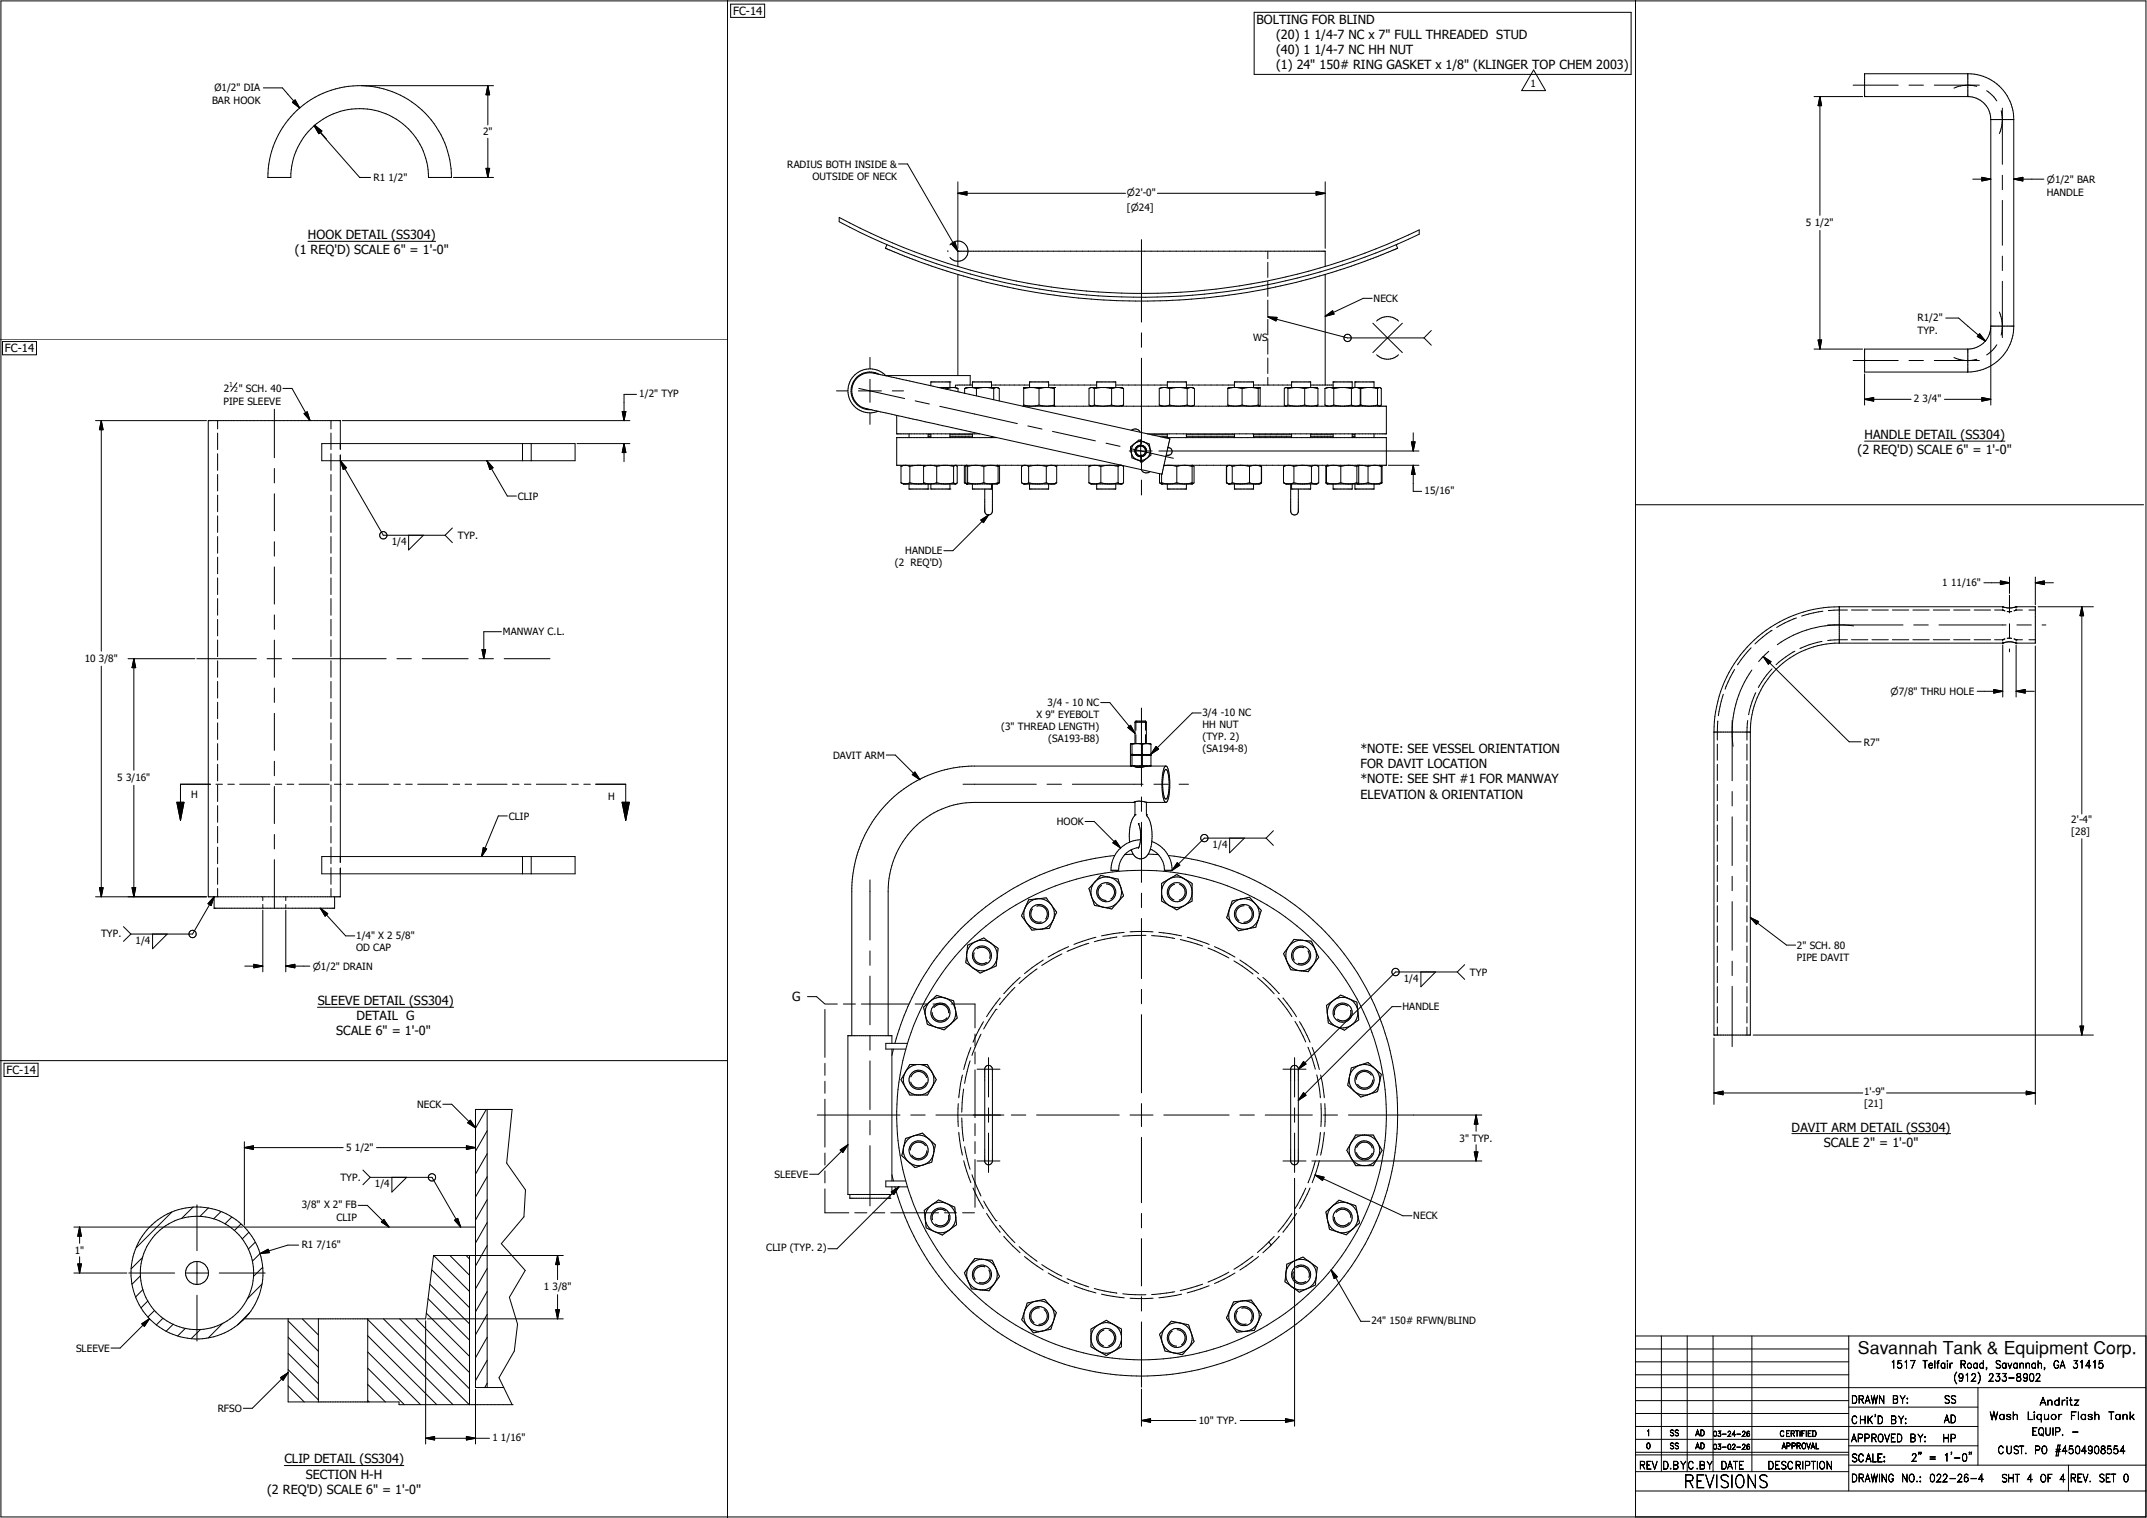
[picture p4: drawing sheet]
<svg xmlns="http://www.w3.org/2000/svg" width="420mm" height="297mm" viewBox="0 0 420 297" stroke-linecap="round" stroke-linejoin="round" font-family="sans-serif">
<defs><g id="words">
<text font-size="3.5" x="363.4" y="264.8">Savannah Tank &amp; Equipment Corp.</text>
<text font-size="3.4" x="329.4" y="291.1">REVISIONS</text>
<g font-size="2.5">
<text x="245.8" y="4.7">BOLTING FOR BLIND</text>
<text x="249.7" y="7.7">(20) 1 1/4-7 NC x 7&quot; FULL THREADED STUD</text>
<text x="249.7" y="10.6">(40) 1 1/4-7 NC HH NUT</text>
<text x="249.7" y="13.6">(1) 24&quot; 150# RING GASKET x 1/8&quot; (KLINGER TOP CHEM 2003)</text>
<text x="60.2" y="46.8">HOOK DETAIL (SS304)</text>
<text x="57.7" y="49.8">(1 REQ'D) SCALE 6&quot; = 1'-0&quot;</text>
<text x="363.4" y="88.9">(2 REQ'D) SCALE 6&quot; = 1'-0&quot;</text>
<text x="364.7" y="85.9">HANDLE DETAIL (SS304)</text>
<text x="266.1" y="147.4">*NOTE: SEE VESSEL ORIENTATION</text>
<text x="266.1" y="150.3">FOR DAVIT LOCATION</text>
<text x="266.1" y="153.3">*NOTE: SEE SHT #1 FOR MANWAY</text>
<text x="266.1" y="156.3">ELEVATION &amp; ORIENTATION</text>
<text x="62.1" y="196.6">SLEEVE DETAIL (SS304)</text>
<text x="155" y="195.9">G</text>
<text x="65.8" y="202.6">SCALE 6&quot; = 1'-0&quot;</text>
<text x="69.8" y="199.6">DETAIL G</text>
<text x="350.5" y="221.4">DAVIT ARM DETAIL (SS304)</text>
<text x="356.8" y="224.3">SCALE 2&quot; = 1'-0&quot;</text>
<text x="55.7" y="286.3">CLIP DETAIL (SS304)</text>
<text x="52.2" y="292.2">(2 REQ'D) SCALE 6&quot; = 1'-0&quot;</text>
<text x="59.8" y="289.3">SECTION H-H</text>
</g>
<g font-size="2.2">
<text x="143.4" y="2.9">FC-14</text>
<text x="1" y="68.9">FC-14</text>
<text x="1.3" y="210.1">FC-14</text>
</g>
<g font-size="2">
<text x="42" y="17.8">Ø1/2&quot; DIA</text>
<text x="299.4" y="17.1">1</text>
<text x="41.5" y="20.4">BAR HOOK</text>
<text x="94.5" y="26.5">2&quot;</text>
<text x="73.1" y="35.3">R1 1/2&quot;</text>
<text x="154" y="32.8">RADIUS BOTH INSIDE &amp;</text>
<text x="158.9" y="35.2">OUTSIDE OF NECK</text>
<text x="220.4" y="41.2">[n24]</text>
<text x="400.4" y="38.3">HANDLE</text>
<text x="353.3" y="44.2">5 1/2&quot;</text>
<text x="268.7" y="59.1">NECK</text>
<text x="375.1" y="62.8">R1/2&quot;</text>
<text x="375.1" y="65.3">TYP.</text>
<text x="245.1" y="66.6">WS</text>
<text x="43.8" y="76.8">2</text>
<text x="46.7" y="76.8">&quot; SCH. 40</text>
<text x="125.1" y="77.8">1/2&quot; TYP</text>
<text x="43.7" y="79.2">PIPE SLEEVE</text>
<text x="374.4" y="78.7">2 3/4&quot;</text>
<text x="101.3" y="97.8">CLIP</text>
<text x="278.7" y="96.7">15/16&quot;</text>
<text x="76.6" y="106.7">1/4</text>
<text x="89.6" y="105.5">TYP.</text>
<text x="175" y="110.8">(2 REQ'D)</text>
<text x="177.1" y="108.5">HANDLE</text>
<text x="379.9" y="114.6">1 11/16&quot;</text>
<text x="98.4" y="124.3">MANWAY C.L.</text>
<text x="16.6" y="129.5">10 3/8&quot;</text>
<text x="195.9" y="142.8">(3&quot; THREAD LENGTH)</text>
<text x="202.7" y="140.5">X 9&quot; EYEBOLT</text>
<text x="204.9" y="138.1">3/4 - 10 NC</text>
<text x="235.2" y="140.1">3/4 -10 NC</text>
<text x="235.2" y="142.5">HH NUT</text>
<text x="163" y="148.5">DAVIT ARM</text>
<text x="205.1" y="145.2">(SA193-B8)</text>
<text x="235.2" y="144.8">(TYP. 2)</text>
<text x="235.2" y="147.2">(SA194-8)</text>
<text x="364.6" y="145.9">R7&quot;</text>
<text x="22.9" y="152.8">5 3/16&quot;</text>
<text x="37.4" y="156.2">H</text>
<text x="99.5" y="160.4">CLIP</text>
<text x="119" y="156.5">H</text>
<text x="206.7" y="161.5">HOOK</text>
<text x="405.2" y="161">2'-4&quot;</text>
<text x="237.2" y="165.9">1/4</text>
<text x="405.2" y="163.4">[28]</text>
<text x="19.8" y="183.4">TYP.</text>
<text x="26.5" y="184.7">1/4</text>
<text x="69.7" y="183.7">1/4&quot; X 2 5/8&quot;</text>
<text x="351.5" y="185.6">2&quot; SCH. 80</text>
<text x="69.7" y="186.1">OD CAP</text>
<text x="287.5" y="190.9">TYP</text>
<text x="351.5" y="188">PIPE DAVIT</text>
<text x="274.4" y="197.7">HANDLE</text>
<text x="274.6" y="192.1">1/4</text>
<text x="364.7" y="214.2">1'-9&quot;</text>
<text x="81.6" y="216.8">NECK</text>
<text x="364.7" y="216.7">[21]</text>
<text x="67.7" y="225.2">5 1/2&quot;</text>
<text x="285.5" y="223.4">3&quot; TYP.</text>
<text x="66.6" y="231.1">TYP.</text>
<text x="73.3" y="232.3">1/4</text>
<text x="151.5" y="230.4">SLEEVE</text>
<text x="59.1" y="236.4">3/8&quot; X 2&quot; FB</text>
<text x="65.8" y="238.8">CLIP</text>
<text x="276.4" y="238.5">NECK</text>
<text x="14.6" y="245.3">1&quot;</text>
<text x="59" y="244.2">R1 7/16&quot;</text>
<text x="149.9" y="244.9">CLIP (TYP. 2)</text>
<text x="106.4" y="252.4">1 3/8&quot;</text>
<text x="268.3" y="259.1">24&quot; 150# RFWN/BLIND</text>
<text x="14.9" y="264.5">SLEEVE</text>
<text x="369.8" y="267.7">1517 Telfair Road, Savannah, GA 31415</text>
<text x="362.1" y="274.6">DRAWN BY:</text>
<text x="380.2" y="274.6">SS</text>
<text x="382.1" y="270.3">(912) 233-8902</text>
<text x="399" y="275">Andritz</text>
<text x="42.6" y="276.3">RFSO</text>
<text x="96.4" y="282">1 1/16&quot;</text>
<text x="234.5" y="278.6">10&quot; TYP.</text>
<text x="362.1" y="278.6">CHK'D BY:</text>
<text x="380.3" y="278.4">AD</text>
<text x="389.2" y="277.7">Wash</text>
<text x="396.5" y="277.7">Liquor</text>
<text x="397.4" y="280.8">EQUIP. -</text>
<text x="404.9" y="277.7">Flash</text>
<text x="412.4" y="277.7">Tank</text>
<text x="320.6" y="287.4">REV</text>
<text x="325.2" y="287.4">D.BY</text>
<text x="330.1" y="287.4">C.BY</text>
<text x="336.6" y="287.4">DATE</text>
<text x="345.8" y="287.4">DESCRIPTION</text>
<text x="362.1" y="286">SCALE:</text>
<text x="362.1" y="282.1">APPROVED BY:</text>
<text x="373.8" y="285.9">2&quot; = 1'-0&quot;</text>
<text x="380" y="282.2">HP</text>
<text x="390.8" y="284.4">CUST. PO #4504908554</text>
<text x="362.1" y="289.9">DRAWING NO.:</text>
<text x="377.4" y="289.9">022-26-4</text>
<text x="391.4" y="290">SHT 4 OF 4</text>
<text x="404.9" y="289.9">REV. SET 0</text>
</g>
<g font-size="1.9">
<text x="400.4" y="35.8">n1/2&quot; BAR</text>
<text x="220.4" y="38.4">n2'-0&quot;</text>
<text x="369.8" y="136">n7/8&quot; THRU HOLE</text>
<text x="61.2" y="189.7">n1/2&quot; DRAIN</text>
</g>
<g font-size="1.5">
<text x="322" y="280.9">1</text>
<text x="326.6" y="280.9">SS</text>
<text x="331.6" y="280.9">AD</text>
<text x="348.1" y="281.1">CERTIFIED</text>
<text x="322" y="283.5">0</text>
<text x="326.6" y="283.5">SS</text>
<text x="331.6" y="283.5">AD</text>
<text x="348.5" y="283.5">APPROVAL</text>
</g>
<g font-size="1.4">
<text x="44.8" y="75.7">1</text>
<text x="45.8" y="76.8">2</text>
<text x="335.1" y="281.1">03-24-26</text>
<text x="335.1" y="283.6">03-02-26</text>
</g>
</g></defs>
<g fill="none" stroke="#000" stroke-width=".2">
<path d="M142.3 -.1v297.2M319.9 -.1v296.9M.2 .2h419.6v296.6h-419.6zM51.5 17.2h3.7l3.4 3.9M70.8 16.8a18 18 0 0 1 17.5 17.9h-4.5a13.5 13.5 0 0 0-13.4-13.4 13.5 13.5 0 0 0-13.5 13.4h-4.5a18 18 0 0 1 17.5-17.9h26.6M95.4 16.8v7.6M95.4 16.8l.4 1.7h-.7zM142.9 .8h6.7v2.6h-6.7zM245.3 2.4h73.8v12.2h-73.8zM300 13.7l2.3 4h-4.6zM354.9 18.9h9.5M356 18.9v23.2"/>
<path d="M356 18.9l.3 1.8h-.6zM362.5 16.7h8.8M364.7 18.9h.1M364.7 18.9h20.2M373.4 16.7h2.9M378.4 16.7h8.8M384.9 18.9h.1M384.9 14.4h-20.2v4.5M384.9 14.4v4.5M384.9 14.4a9 9 0 0 1 9 9M384.9 18.9a4.5 4.5 0 0 1 4.5 4.5M386.7 16.9a6.8 6.8 0 0 0-4.5 .3"/>
<path d="M388.6 17.8l1.1 .8 .9 1.1M57.2 20l.5-.4 .9 1.5zM61.5 24.6l8.9 10.1M61.5 24.6l1.4 1.1-.5 .5zM61.5 24.5l2.4 2.7M61.5 24.5l1.5 1.1-.6 .5zM70.4 34.7h.1M70.4 34.7h2.1M88.7 34.7h7.8M95.1 32.9h.7l-.4 1.8zM95.4 27.1v7.6M175.8 32.1h1.7l9.9 17"/>
<path d="M187.4 35.6v13M187.4 37.8h32.8M187.4 37.8l1.8-.3v.7zM226.4 37.8h32.8M257.5 37.5l1.7 .3-1.7 .4zM259.2 35.6v13M385.9 35.1h3.5M387.7 34.7l1.7 .4-1.7 .3zM389.4 23.4h4.5M389.4 23.4v40.4M391.5 21.7a6.8 6.8 0 0 1-.4 4.4M391.7 21.2v11"/>
<path d="M391.7 34.3v2.8M391.7 39.2v8.8M393.9 23.4v40.4M393.9 35.1h5.9M393.9 35.1l1.8-.4v.7zM60.2 47.2h25M164.2 42.5a125 125 0 0 0 113.4 2.5v.8a125.8 125.8 0 0 1-113.4-2.4zM173.2 48.6h.1M173.5 47.9l-.3 .7M185.4 49v.3M185.8 47.9a1.98 1.98 0 0 1 2.9-.2 1.98 1.98 0 0 1 0 2.9 1.98 1.98 0 0 1-2.9-.2M186.2 47.8l.6-.4 .6 1.7z"/>
<path d="M187.4 49.1h71.8v3M187.4 49.1v3M187.4 53.7v19.8M223.3 46.9v16.1M248 49.1v1.5M248 51.3v3M248 55v3M248 58.7v3M259.2 53.7v21.6M268.4 58.4h-1.7l-7.5 3.5M273.1 47.9l.3 .7M273.4 48.6l-3.7 1.5a132.1 132.1 0 0 1-19.2 5.8 128.4 128.4 0 0 1-23.6 3 126.2 126.2 0 0 1-33.9-3.7 127.4 127.4 0 0 1-19.3-6.4l-.4-.2"/>
<path d="M356 45.1v23.2M391.7 50.1v2.8M391.7 55v11M0 66.3h142.3M.5 66.8h6.6v2.6h-6.6zM46.3 74.9l-1.1 1.6M55.3 76h1.8l3.6 6.3M124.5 77.2h-2.4v5.1M163.6 76.5h2.2M167.9 76.5h4.5M168 76l2.2 .5M169.4 79.9v.1"/>
<path d="M170.1 76.5l6.9 1.5M170.2 69.9v2.2M170.2 74.2v4.5M171.9 73.2a3.7 3.7 0 0 0-5.3 2.5 3.7 3.7 0 0 0 3.8 4.5M172 73.2l56.8 12.7-1.5 6.9-57.9-12.8M172 73.2a3.8 3.8 0 0 0-5.4 3.1 3.6 3.6 0 0 0 2.8 3.6M173.3 73.5h16.5v1.8M173.3 73.5a4.3 4.3 0 0 0-7.3 2.1 4.3 4.3 0 0 0 5.8 4.9M174.5 76.5h2.2M179 78.4l2.8 .6M183.6 75.8h3.4l.2 .1M183.8 79.5l15.2 3.4"/>
<path d="M184 75.8l1.4 .2M185.4 76v.2M185.8 74.7h.1M185.8 74.7h-3.7v.8M185.8 74.7v1.1M186.1 75.8l-.7 .2M186.6 75.8l.7 .2M187.3 76h.1v.7M188.7 76v.9M189.1 75.8h.1M189.1 75.8h6M189.1 75.8l-.4 .2"/>
<path d="M189.6 75.8l-.9 .2M190.1 75.8l.9 .2M190.2 75.8v-1.1h3.8v1.1M190.2 75.3l-3.3 .1v.4M191 76v1.4M192.3 75.8l-1.3 .2M193.1 75.8l1.3 .2M194 75.3h7.4M194.4 76v2.2M194.8 75.8l-.4 .2M195 75.8l.5 .2v2.4M195.1 75.8h.1"/>
<path d="M195.1 75.8l.1 .1M200 79.5h71.2v5.4h-46.7M200.3 75.8v3.7M200.3 79.3a5.1 5.1 0 0 0 3 0M200.3 79.5h.1M200.3 75.8h.1M200.3 75.8h5.9M202.1 75.8l1.2 .2M203.3 79.3a5.1 5.1 0 0 0 2.9 0M203.3 76v3.3M204.4 75.8l-1.1 .2M205.1 75.8l1.1 .2"/>
<path d="M205.1 75.8v-1.1h-3.7v1.1l-1.1 .2M205.1 75.3h9.4M206.2 75.8h.1M206.2 75.8v3.7M213.3 79.4l.1 .1M213.4 75.8h.1M213.4 75.8h6M213.4 75.8l-.4 .2v3.3l.4 .2M213.7 75.8l.4 .2M214.1 79.3l-.7 .2M214.1 79.3a6.4 6.4 0 0 0 3.3 0M214.1 76v3.3"/>
<path d="M214.5 75.8v-1.1h3.8v1.1M215.4 75.8l-1.3 .2M216.2 75.8l1.2 .2M217.4 79.3a3.3 3.3 0 0 0 2.4 0M217.4 76v3.3M218.3 75.3h10M218.3 75.8l-.9 .2M218.9 75.8l.9 .2M219.4 75.8h.1M219.4 75.8l.4 .2M219.8 79.3l-.4 .2M219.8 76v3.3"/>
<path d="M223.3 65.1v2.8M223.3 70.1v16.8M226.9 76h-.1v3.3h.1M226.9 79.3l.3 .2M227.2 75.8h.1M227.2 75.8h6M227.2 75.8l-.3 .1M227.5 75.8l-.6 .2M228 75.8l.8 .2M228.3 75.8v-1.1h3.8v1.1M228.8 76v3.3M228.8 79.3a2.35 2.35 0 0 1-1.9 0"/>
<path d="M228.8 79.3a6.6 6.6 0 0 0 3.4 0M230.1 75.8l-1.3 .2M230.9 75.8l1.3 .2M232.1 75.3h9.4M232.2 76v3.3M232.8 75.8l-.6 .2M233.1 75.8l.6 .2v3.3a1.29 1.29 0 0 1-1.5 0M233.2 75.8h.1M233.2 75.8l.3 .1M233.5 79.3l-.3 .2M240.2 79.3a4.4 4.4 0 0 0 2.8 0M240.2 79.3l.2 .2"/>
<path d="M240.2 76v3.3M241.2 75.8l-1 .2M241.5 75.8v-1.1h3.7v1.1M241.9 75.8l1.1 .2M243 79.3a5.6 5.6 0 0 0 3.1 0M243 76v3.3M244.2 75.8l-1.2 .2M244.9 75.8l1.2 .2M245.2 75.3h7.5M246.1 79.3l.2 .2M246.1 76v3.3M246.3 75.8l-.2 .2"/>
<path d="M246.3 75.8h.1M246.3 75.8h-6l-.1 .2M246.4 79.5h-.1M246.4 75.8l.1 .1M246.5 75.9v.1M246.5 76v3.3l-.1 .2M248 62.5v3M248 66.3v3M248 70.1v3M248 73.8v1.5M248 62l15.6 4.1h15M248 62l1.8 .1-.2 .7z"/>
<path d="M251.5 79.4v.1M251.5 75.8h6M251.5 75.8l-.3 .2v3.3l.3 .2M251.5 75.8h.1M251.7 75.8l.2 .2M251.9 79.3l-.4 .2M251.9 79.3a6.4 6.4 0 0 0 3.3 0M251.9 76v3.3M252.7 75.8v-1.1h3.7v1.1M253.2 75.8l-1.3 .2M254 75.8l1.2 .2M255.2 79.3a3.8 3.8 0 0 0 2.6 0"/>
<path d="M255.2 76v3.3M256.2 75.8l-1 .2M256.4 75.3h4.4M256.8 75.8l1 .2M257.5 75.8h.1M257.5 75.8l.3 .2M257.8 79.3l-.3 .2M257.8 76v3.3M259.2 76l.4-.2h10.3l.3 .2v3.3a.41 .41 0 0 1-.4 .2 .41 .41 0 0 1-.3-.2M259.2 79.3a1.75 1.75 0 0 0 1.7 0M259.2 79.3l.4 .2M259.2 76v3.3"/>
<path d="M259.2 61.9l1.5-1.1 .3 .6zM259.8 75.8l-.6 .2M260.2 75.8l.7 .2M260.8 74.7h.1M260.8 74.7h3.7v1.1M260.8 74.7v1.1M260.9 79.3a7.1 7.1 0 0 0 3.5 0M260.9 76v3.3M262.2 75.8l-1.3 .2M263 75.8l1.4 .2M264.4 79.3a1.86 1.86 0 0 0 1.6 0M264.4 76v3.3"/>
<path d="M265 75.8l-.6 .2M265 74.7h.1M265 74.7h3.8v1.1M265 74.7v1.1M265.4 75.8l.7 .2M265.6 75.8l.5 .2M266 76h.2M266.1 79.3h.1M266.1 76h.1M266.1 79.3l-.5 .2M266.1 76v3.3M266.2 79.3a6 6 0 0 0 3.3 0"/>
<path d="M266.2 79.3h-.2M266.2 76v3.3M267.4 75.8l-1.2 .2M268.2 75.8l1.3 .2M268.6 63.2l2.8 2.9M269.3 62.8a3.1 3.1 0 0 1 4.3 0M269.3 69.4a3.1 3.1 0 0 0 4.3 0M269.5 76v3.3M269.7 75.8l-.2 .2M271.4 66.1l-2.8 2.9M271.4 66.1l2.9 2.9M274.3 63.2l-2.9 2.9"/>
<path d="M278.6 66.1l1.4 1.4M280 64.7l-1.4 1.4M354.9 68.3h9.5M355.7 66.5h.6l-.3 1.8zM362.5 70.5h8.8M364.7 73.2v6.1M364.7 78.1h9.1M364.7 78.1l1.8-.3v.7zM373.4 70.5h2.9M378.4 70.5h8.8M380.4 78.1h9M380.6 62.2h2.5l5.3 4.5"/>
<path d="M382.2 70l.9 .3 1.4 .2M384.9 68.3h-20.2v4.5h20.2M384.9 68.3v4.5M386.7 70.3l-1.3 .2M387.2 65.3l1.2 1.4-1.6-.9zM387.7 77.8l1.7 .3-1.7 .4zM389.4 64.2a4.4 4.4 0 0 1-4.5 4.1M389.4 63.8h4.5M389.4 63.8v.4M389.4 64.2v15.1M390.6 67.5l-.9 1.1-1.1 .8M391.1 61.1a6.9 6.9 0 0 1 .4 4.5"/>
<path d="M393.9 63.8a9 9 0 0 1-9 9M18.7 82.3h21.7M19.8 82.3v45.1M19.8 82.3l.4 1.8h-.7zM42.6 82.3v1.6M42.6 84.7v3.3M42.6 88.8v3.2M42.6 92.8v3.3M42.6 96.9v3.2M53.7 80.1v9.5M53.7 91.7v2.8M53.7 96.6v7.3"/>
<path d="M59.5 80.9l.6-.3 .6 1.7zM62.9 86.8h49.6v3.3h-49.6zM64.7 82.3v1.6M64.7 84.7v3.3M64.7 88.8v3.2M64.7 92.8v3.3M64.7 96.9v3.2M66.6 87.9v-5.6h-25.9v93.2h25.9v-5.6M66.6 89v79.7M66.6 90.1l8.4 14.6h12.1M66.6 90.1l1.2 1.4-.6 .4zM67 82.3h56.2"/>
<path d="M95.2 90.1l4 7h1.8M95.2 90.1l1.2 1.4-.6 .4zM102.2 86.8v3.3M103.9 86.8v3.3M112.9 86.8h10.3M121.7 80.5h.7l-.3 1.8zM122.1 86.8v3.5M122.1 86.8l.3 1.7h-.7zM170.2 80.8v2.2M175.4 81.3v3.6h16.3M176.2 94.5l.5 .2h10.3M176.2 94.5a1.84 1.84 0 0 0 1.8 0"/>
<path d="M176.2 91.3a1.74 1.74 0 0 1 1.8 0M176.2 91.3v3.2M176.7 91l-.5 .3M177.8 84.9v.7M177.8 94.7v1h3.8M178 94.5l2 .2M178 91.3v3.2M179.7 91l-1.7 .3M180 91l.8 .1M180.7 94.5l.1 .1M180.7 94.5a3.7 3.7 0 0 0 2.5 0M180.7 91.3a3.7 3.7 0 0 1 2.5 0"/>
<path d="M180.7 91.3v3.2M180.8 94.6l-.6 .1M180.8 94.6l.2 .1M180.8 91.1l-.1 .2M181 91l-.2 .1M181.6 95.7h.1M181.6 84.9v.7M181.6 94.7v1M181.6 85.4h.5M181.6 85.1h.5M182.1 84.9v.7M182.1 94.7v1h3.7"/>
<path d="M183.2 94.5a6 6 0 0 0 3.3 0M183.2 91.3a6.4 6.4 0 0 1 3.3 0M183.2 91.3v3.2M185.8 95.7h.1M185.8 84.9v.7M185.8 94.7v1M185.8 85.4h4.4M185.8 85.1h4.4M186.5 94.5l.5 .2M186.5 91.3v3.2M187 91.1l.2 .2v3.2l-.2 .2M187 91.1l-.5 .2"/>
<path d="M187 91v.1M187 94.6v.1M188.6 91.3v3.2h.2M188.8 94.5l.3 .2-.1-.1M188.8 94.5l.2 .1M189 91.2v3.4M189 91.1l-.4 .2M189.1 91.1l.2 .2M189.1 91.1l-.1 .1M189.1 91l-.5 .3M189.1 94.7h.1M189.1 94.7h6"/>
<path d="M189.2 91.2h.1M189.3 94.5l-.2 .2M189.3 94.5a6 6 0 0 0 3.2 0M189.3 91.3a5.6 5.6 0 0 1 3.2 0M189.3 91.3v3.2M190.2 84.9v.7M190.2 94.7v1h3.8v-1M192.5 94.5a4.6 4.6 0 0 0 2.7 0M192.5 91.3a4.4 4.4 0 0 1 2.7 0M192.5 91.3v3.2M192.6 95.7v4.5l.3 .4 .5 .2M194 85.4v.2"/>
<path d="M194 85.4h.2M194.1 94.7v5.3l-.3 .6-.4 .2M195 85.6h-19.6v5.4h44M195.1 94.7h.1M195.1 94.6v.1M195.1 91.1l.4 .2v3.2l-.4 .1M195.2 94.5l-.1 .1M195.2 91.3v3.2M195.3 91.2l-.2-.2 .1 .3M195.3 94.5l-.2 .2M200 94.5l.3 .2M200.3 94.7h.1"/>
<path d="M200.3 94.7h5.9M200.3 91l-.3 .2M201.1 83.3l2.7 .6M201.2 91.3a1.17 1.17 0 0 0-1.4 0v3.2a1.17 1.17 0 0 0 1.4 0M201.2 94.5a6.6 6.6 0 0 0 3.5 0M201.2 91.3a6.6 6.6 0 0 1 3.5 0M201.2 91.3v3.2M201.4 94.7v1h3.7v-1M204.7 94.5a2.36 2.36 0 0 0 2 0M204.7 91.3a2.36 2.36 0 0 1 2 0M204.7 91.3v3.2M205.9 84.4l8.4 1.9"/>
<path d="M206.2 94.7h.1M206.2 91l.5 .3M206.7 94.5l-.5 .2M206.7 91.3v3.2M213 91.3v3.2M213 94.5a3.1 3.1 0 0 0 2.3 0M213 94.5l.4 .2M213 91.3a3.1 3.1 0 0 1 2.3 0M213.4 94.7h.1M213.4 94.7h6M213.4 91l-.4 .3M214.5 94.7v1h3.8v-1"/>
<path d="M215.3 94.5a6.3 6.3 0 0 0 3.4 0M215.3 91.3a6.3 6.3 0 0 1 3.4 0M215.3 91.3v3.2M216.4 86.7l2.7 .6M218.7 91.3v3.2M219.4 94.7h.1M219.4 91.1l-.7 .2M219.4 91.1h.1M219.4 91l.4 .3v3.2a.74 .74 0 0 1-1.1 0M220.9 88.2h4.5M221.2 87.8l8.3 1.9M221.3 88.5l.1 .3"/>
<path d="M221.3 84.2a1.12 1.12 0 0 1 1.7 .4M221.3 88.8l.1 .2a.56 .56 0 0 0 .6 .8l.5 .2M221.4 88.8l.4 .7 .7 .5M222 86.8l-.6 .9-.1 .8M222 86.8l-.4 .3a.56 .56 0 0 0-.4 .9l.1 .5M222 88.3l.4 .8 .6 .2M222.1 87.7a1.15 1.15 0 0 0 .7 1.6M222.1 87.7l-.1 .4M222.3 87.5l-.2 .2M222.4 87.4l-.3 .3M223 87.1l-.6 .3M223 87.1a1.12 1.12 0 0 1 1.1 .6 1.12 1.12 0 0 1-.2 1.3"/>
<path d="M223 87.1h.4l.6 .4M223 87.1l-.4 .1M223.1 86v4.5M223.2 91.9a1.14 1.14 0 0 0 1.8 .4M223.3 89v2.8M223.3 93.9v3M223.4 89.3l-.3 .1M223.6 89.3h-.7M223.8 86.5l.7 .4 .5 1.1M223.8 86.5l-.8-.1-1 .4M223.8 86.5l-.5-.2a.55 .55 0 0 0-.9 .1l-.4 .4M223.8 86.5l.5 .2a.58 .58 0 0 1 .6 .7l.1 .6"/>
<path d="M223.9 89l-.3 .3M224 89l-.4 .3M224.1 87.7l.2 .6M224.2 88.4l-.2 .6M224.3 89.7l-1 .4-.8-.1M224.3 89.7l-.8 .7-1-.4M224.5 89.5l-.2 .2M225 88v.2M225 88.2l.1 .3a.55 .55 0 0 1-.4 .9l-.4 .3M225 88.2l-.1 .6-.4 .7M225.3 85.1h3M226.7 88.2h50.9"/>
<path d="M226.8 94.5l.4 .1M226.8 94.5l.4 .2M226.8 92.7v1.8M227 85.4h1.3M227.2 94.7h.1M227.2 92.8v1.9M227.2 94.7h6M227.2 94.5l1.1 .2M227.8 85.6h43.4v5.4h-43.5M228.3 84.9v.7M228.3 94.7v1h3.8v-1M228.4 87.6a.8 .8 0 0 1 .9 .9 .8 .8 0 0 1-1.2 .6"/>
<path d="M228.4 91l-.7 .1M228.7 91l1.5 .3M230.2 94.5l-1.9 .2M230.2 94.5a5 5 0 0 0 3 0M230.2 91.3a5 5 0 0 1 3 0M230.2 91.3v3.2M232.1 85.4h9.4M232.1 85.1h9.4M232.1 84.9v.7M233.2 91v3.7M233.2 91.1l.4 .2v3.2l-.4 .2M233.2 91l.1 .1"/>
<path d="M233.3 94.6l-.1 .1M240 91.2v3.3M240 94.5l.2 .1M240 91.2l-.1 .1v3.2h.1M240.1 94.5l.1 .1M240.2 94.6l.2 .1M240.2 91.1l-.2 .1M240.2 91.1h.6l.2 .2M240.4 94.7h.1M240.4 94.7h5.9M241 94.5a6.3 6.3 0 0 0 3.4 0M241 94.5l-.2 .1h-.6"/>
<path d="M241 91.3a6.3 6.3 0 0 1 3.4 0M241 91.3v3.2M241.5 94.7v1h3.7v-1M241.5 84.9v.7M244.4 94.5a3 3 0 0 0 2.3 0M244.4 91.3a3 3 0 0 1 2.3 0M244.4 91.3v3.2M245.2 84.9v.7M245.2 85.4h7.5M245.2 85.1h7.5M246.3 94.7h.1M246.3 91l.3 .2"/>
<path d="M246.5 94.6l-.2 .1M246.6 91.2l.1 .1M246.6 91.2l.2 .1M246.7 91.2l.1 .1M246.7 94.5l-.2 .1M246.7 91.3v3.2M246.8 94.5l-.3 .1M246.8 94.5h-.1M246.8 91.3v3.2M251.1 94.5a2.36 2.36 0 0 0 2 0M251.1 94.5l.4 .2M251.1 91.3a2.52 2.52 0 0 1 2 0"/>
<path d="M251.1 91.3v3.2M251.5 94.7h.1M251.5 94.7h6M251.5 91l-.4 .3M252.5 94.7v5.3a.76 .76 0 0 0 .7 .8 .76 .76 0 0 0 .8-.6v-4.5M252.7 94.7v1h3.7v-1M252.7 84.9v.7M253.1 94.5a6.9 6.9 0 0 0 3.4 0M253.1 91.3a6.5 6.5 0 0 1 3.4 0M253.1 91.3v3.2M256.4 84.9v.7M256.4 85.4h4.4"/>
<path d="M256.4 85.1h4.4M256.5 91.3a1.21 1.21 0 0 1 1.5 0v3.2a1.21 1.21 0 0 1-1.5 0M256.5 91.3v3.2M257.5 94.7h.1M257.5 91l.3 .2M257.8 94.5l-.3 .2M259.4 94.5l.1 .1M259.4 94.5h.1M259.4 91.3v3.2M259.5 94.5a4.6 4.6 0 0 0 2.8 0M259.5 94.5h.1M259.5 91.3a4.4 4.4 0 0 1 2.8 0"/>
<path d="M259.5 91.3v3.2M259.5 94.5l.1 .1M259.5 91.2l-.1 .1M259.6 94.6h.1M259.6 94.6v.1M259.6 91.1l-.1 .2M259.6 91.1l-.2 .2M259.6 91h.1M259.6 91v.1M259.6 94.7h.1M260.8 95.7h.1M260.8 84.9v.7"/>
<path d="M260.8 94.7v1M262.3 94.5a5.5 5.5 0 0 0 3.1 0M262.3 91.3a5.5 5.5 0 0 1 3.1 0M262.3 91.3v3.2M264.5 84.9v.7M264.5 94.7v1h-3.7M264.5 85.4h.5M264.5 85.1h.5M265 95.7h.1M265 84.9v.7M265 94.7v1M265.4 94.5l.2 .2"/>
<path d="M265.4 91.3v3.2M265.6 94.7h.1M265.6 91.1l-.2 .2M265.6 91l.2 .3v3.2l-.2 .2M265.6 91v.1M266 91l1.6 .3M267.6 94.5a3.8 3.8 0 0 0 2.6 0M267.6 94.5l-1.9 .2M267.6 91.3a3.8 3.8 0 0 1 2.6 0M267.6 91.3v3.2M268.8 84.9v.7M268.8 94.7v1h-3.8"/>
<path d="M269.9 91l.1 .1M270 94.6l-10.4 .1M270 91.1l.2 .2M270 91.1l.4 .2M270.1 94.6h-.1M270.1 91.1l.3 .2M270.2 94.5l-.1 .1M270.2 91.3v3.2M270.4 94.5l-.3 .1M270.4 94.5l-.4 .1M270.4 91.3v3.2M271.6 91h6"/>
<path d="M276.1 86.5h.7l-.3 1.7zM276.5 84.7v3.5M276.5 91v5.1h1.6M276.5 91l.3 1.8h-.7zM319.9 98.8h99.4M364.7 86.3h27.5M42.6 100.9v3.3M42.6 105v3.2M42.6 109v3.3M42.6 113.1v3.2M42.6 117.1v3.3M53.7 106v2.8"/>
<path d="M53.7 110.9v7.3M64.7 100.9v3.3M64.7 105v3.2M64.7 109v3.3M64.7 113.1v3.2M64.7 117.1v3.3M79.9 104.7v2.9l2.9-2.9M87.1 104.7l1.4 1.5M88.5 103.3l-1.4 1.4M191.9 101.8l1.5-1-1 1.5zM193.4 100.8l-7 6.9h-1.8M356.6 119.6l-4.2 1"/>
<path d="M359.8 118.7h32.1a3.6 3.6 0 0 0 2.5 0M359.8 118.7v7.1M359.8 118.7a24.5 24.5 0 0 0-24.5 24.5M361.4 119.4l-3.7 .1M362.2 119.4h3.2M366.2 119.4h3.2M370.2 119.4h3.2M374.2 119.4h3.2M378.2 119.4h3.2M382.2 119.4h3.2M386.2 119.4h3.2M388.1 114h5"/>
<path d="M390.2 119.4h1.6l.4 .1M391.3 113.7l1.8 .3-1.8 .4zM391.8 119.2v.2M391.8 118.7v.2M392.6 119.6h.9M393.1 112.9v3.2M393.1 116.5v3.4M394.4 118.7h.1M394.4 118.7h3.7v7.1h-3.8l-1-.2-1.5 .2h-32.9a17.4 17.4 0 0 0-16.5 17.4M394.4 118.7v.2M394.4 119.2v.2M395.6 119.4h-1.3l-.3 .1"/>
<path d="M396.9 119.4h1.2M398.1 112.9v5.4M398.1 114h3.6M398.1 114l1.8-.3v.7zM398.7 118.7h10.8M407.2 118.7v40.6M407.2 118.7l.4 1.8h-.7zM19.8 130.4v45.1M25 128.9h13.1M26.2 128.9v21.8M26.2 128.9l.3 1.7h-.7zM38.5 128.9h11.6"/>
<path d="M42.6 121.2v3.2M42.6 125.2v3.3M42.6 129.3v3.2M42.6 133.3v3.3M42.6 137.4v3.2M52.2 128.9h2.9M53.7 120.3v2.8M53.7 125.3v7.2M53.7 134.6v2.8M53.7 139.6v7.2M57.2 128.9h18.3M64.7 121.2v3.2"/>
<path d="M64.7 125.2v3.3M64.7 129.3v3.2M64.7 133.3v3.3M64.7 137.4v3.2M77.6 128.9h2.9M82.6 128.9h9M93.7 128.9h2.8M94.3 127.1h.7l-.4 1.7zM98.1 123.6h-3.5v5.2M98.6 128.9h9M215.3 137.5h1.8l4.9 6M223.3 138.5v15.3"/>
<path d="M235 139.5h-1.8l-8.1 8.1M337.1 135.8l-1 4.2M339.3 131l-.8 1.5-1 2.4M342.1 139.8h.1M342.5 126.7l-2.6 3.4M342.7 131.1a21.2 21.2 0 0 0-3.7 14.9M343.5 135.5l-.8 1.8-.6 2.5M344.9 128.4l16.8 16.7h2.4M344.9 128.4l1.5 1.1-.5 .5zM346 127.4l-2 2M346.6 130.9l-1.5 1.8-1.1 1.8M346.7 123.3l-1.1 .7-2.3 2"/>
<path d="M351.1 127.4l-1.8 1.1-1.9 1.6M351.4 120.9l-2.4 1-1.5 .9M356.4 125.5l-2.5 .7-1.8 .7M357.5 122.3h14.8M358.9 122.3a21.1 21.1 0 0 0-11.2 3.8M360.7 122.3l1.9 .2M361.4 125.2l-3.9 .1M362.2 125.2h3.2M366.2 125.2h3.2M370.2 125.2h3.2M374.2 125.2h3.2M374.4 122.3h2.8"/>
<path d="M378.2 125.2h3.2M379.3 122.3h13.1M382.2 125.2h3.2M386.2 125.2h3.2M386.8 135.3h5M390 134.9l1.8 .4-1.8 .3zM390.2 125.2h1.6M391.8 125.8h.1M391.8 125.2v.2M391.8 125.6v.2M391.8 126.2v10.2M392.2 125l-.4 .2"/>
<path d="M392.6 124.9h.9M393.1 122v2.9M393.1 127v.5M394 125l.4 .1M394.4 125.8h.1M394.4 125.2h.1M394.4 125.2v.2M394.4 125.6v.2M394.4 126.2v10.2M394.4 125.2h1.2M394.4 135.3h3.5M394.4 135.3l1.8-.4v.7z"/>
<path d="M394.5 122.3h2.9M396.9 125.2h1.2M398.1 126.4v89.7M399.5 122.3h.7M26.2 153.6v21.9M34.6 157h1.4l-.7 3.5zM41.2 153.4h-5.9v7.1M42.2 153.4h1.3M42.6 141.4v3.3M42.6 145.5v3.2M42.6 149.5v3.3M42.6 153.6v3.2"/>
<path d="M42.6 157.6v3.3M44.6 153.4h1.2M46.9 153.4h5.9M53.7 148.9v2.9M53.7 153.9v7.2M53.8 153.4h1.3M56.2 153.4h1.3M58.5 153.4h5.9M64.7 141.4v3.3M64.7 145.5v3.2M64.7 149.5v3.3M64.7 153.6v3.2"/>
<path d="M64.7 157.6v3.3M65.4 153.4h1.3M67.8 153.4h1.2M70.1 153.4h5.9M77 153.4h1.3M79.4 153.4h1.2M81.7 153.4h5.9M88.6 153.4h1.3M91 153.4h1.3M93.3 153.4h5.9M99.2 159.6h-1.7l-3.3 8M100.3 153.4h1.2"/>
<path d="M102.6 153.4h1.3M104.9 153.4h5.9M111.9 153.4h1.2M114.2 153.4h1.3M116.5 153.4h5.9v7.1M121.7 157h1.4l-.7 3.5zM173.4 147.7h1.7l4.9 4.9M178.5 151.6l.5-.5 1 1.5zM188.4 153.4h14.3M204.8 153.4h2.8M209.8 153.4h13.8M220.6 142.3l.6-.4 .8 1.6z"/>
<path d="M221.2 147.7h.1M221.3 147.7h3.7M221.3 147.7l-.2 .1v2l.2 .1M221.3 145.5l.1 .1M221.4 149.8l.8 .1M221.4 149.8l-.1 .1M221.4 147.6l-.1 .1 .1 .1M221.4 145.6v2M221.4 147.8v2M221.4 147.6l1.1 .1M221.8 157a3.8 3.8 0 0 1 2.5 0M221.8 149.9l.6 .2h1"/>
<path d="M221.9 149.9l.1 .1M222 141.3h.1M222 159.4h.1M222 157h-31.4a17.1 17.1 0 0 0-16.9 17.4v28.2M222 141.3h2.3M222 141.3v4.2M222 156.9v2.5M222 159.4a7.2 7.2 0 0 0-1 5.4M222.2 143.7v1.8l-.8 .1M222.2 141.1h1.9M222.2 141.1l-.2 .2M222.2 141.1v1.8"/>
<path d="M222.2 150v.1M222.2 147.7l-.8 .1M222.7 145.5l.8 .1M223.3 155.9v2.9M223.5 149.8l-.8 .1M223.5 149.8l.6 .1M223.5 147.6l.6 .1-.6 .1M223.5 147.6l-.8 .1 .8 .1M223.5 145.6v2M223.5 147.8v2M224.1 141.1l.2 .2M224.1 141.1v1.8"/>
<path d="M224.1 143.7v1.8M224.1 149.9v.1M224.1 145.5l-.6 .1M224.3 159.4h.1M224.3 141.3v4.2M224.3 149.9h.1M224.3 157v2.4M224.3 159.4v.1a7.7 7.7 0 0 1 .8 6.5l-.5 1.1M224.3 157h3.8M224.3 149.9l-.8 .2h-1.2M224.5 145.5l.6 .1M225 149.9h.1"/>
<path d="M225 147.7h.1M225 147.7l.1 .1M225.1 149.8l-.6 .1M225.1 149.8l-.1 .1M225.1 147.6l-.6 .1 .6 .1M225.1 145.6v2M225.1 147.8v2M225.1 145.6l-.1-.1h-3.8l-.1 2.1 .2 .1M225.1 147.6l-.1 .1M225.7 153.4h2.8M226.1 146.1l.5 .5-1.5 1zM227.9 150.6h.2a1.59 1.59 0 0 1 .5 1.5l.1 1.7-.1 1.3a1.08 1.08 0 0 1-.6 1.2 7.8 7.8 0 0 1-.3-5z"/>
<path d="M228.1 149.9h-38.1a24.3 24.3 0 0 0-23.4 23.9v28.8M228.1 149.9a3.4 3.4 0 0 0-.8 2.6l.1 3a1.9 1.9 0 0 0 .7 1.5M228.1 149.9a3.4 3.4 0 0 1 .7 2.6l-.1 3a1.88 1.88 0 0 1-.6 1.5M230.7 153.4h1.8M335.3 143.2h7.1M335.3 143.2v59.3h7.1v-59.3M335.9 145.6v3.1M335.9 149.6v3.1M335.9 153.5v3.2M335.9 157.5v3.1M336 141.1l-.1 3.7M338.8 141v11.8"/>
<path d="M338.8 154.9v2.8M338.8 159.8v9.5M341.7 145.6v3.1M341.7 149.6v3.1M341.7 153.5v3.2M341.7 157.5v3.1M341.9 141l-.2 3.8M18.7 175.5h21.7M19.5 173.7h.7l-.4 1.8zM25.8 173.7h.7l-.3 1.8zM41.9 177.7h.1M41.9 175.5v2.2"/>
<path d="M41.9 175.5l-4.2 7.3h-12.1M41.9 175.5l-.6 1.7-.6-.4zM42.6 161.7v3.2M42.6 165.7v3.3M42.6 169.8v3.2M42.6 173.8v1.7M51.4 175.5v.7M51.4 177v.7M51.4 178.1v12M53.7 163.3v2.8M53.7 168.2v9.5M55.9 175.5v.7"/>
<path d="M55.9 177v.7M55.9 178.1v12M62.7 177.7l4.9 5.4h1.8M62.7 177.7l1.4 1.1-.5 .5zM62.9 167.6h49.6v3.4h-49.6zM64.7 161.7v3.2M64.7 165.7v3.3M64.7 169.8v3.2M64.7 173.8v1.7M65.5 175.5v2.2h-23.6M94.5 165.8l.7 .3-1 1.5zM102.2 167.6v3.4"/>
<path d="M103.9 167.6v3.4M170.2 172.2v11.7M200.5 177.6a3 3 0 0 0 3.1 4.2M200.5 177.6l-.5 1.2a.48 .48 0 0 0 .1 .8l1.5 2a.47 .47 0 0 0 .7 .3l1.3-.1M202 177.9a1.62 1.62 0 0 0-.1 1.8 1.62 1.62 0 0 0 1.8 .7M202.8 177.3a1.6 1.6 0 0 1 1.8 .6 1.6 1.6 0 0 1-.1 1.9M202.9 175.8a3 3 0 0 1 2.8 1.3M202.9 175.8a2.96 2.96 0 0 0-2.4 1.8M202.9 175.8l-1.7 .3-.7 1.5M202.9 175.8l1.3-.1a.44 .44 0 0 1 .7 .4l.8 1M205.7 177.1a3 3 0 0 1 .3 3M205.7 177.1l1 1.4-.7 1.6"/>
<path d="M212.3 160.7h1.7l5.2 5.2M213.5 175.5a3.1 3.1 0 0 0 2.3 2M213.5 175.5l.4 1.2a.45 .45 0 0 0 .6 .5l1.3 .3M215.5 173.2a1.61 1.61 0 0 0-.7 1.8 1.61 1.61 0 0 0 1.6 1.2M216.4 173a1.61 1.61 0 0 1 1.5 1.1 1.61 1.61 0 0 1-.6 1.8M217 171.6a3 3 0 0 0-3.5 3.9M217 171.6a3.1 3.1 0 0 1 2.3 2M217 171.6l-1.2-.2a.46 .46 0 0 0-.8 .2l-1.7 1.9a.45 .45 0 0 0-.3 .4 .45 .45 0 0 0 .2 .4l.3 1.2M217 171.6l1.7 .4 .6 1.6M217.7 164.9l.5-.5 1 1.5zM218.1 167.4a49.6 49.6 0 0 0-35.9 21.3 51.5 51.5 0 0 0-7.1 15.4M218.6 176.6a2.93 2.93 0 0 1-2.8 .9"/>
<path d="M218.6 176.6l-1.1 1.3-1.7-.4M219.3 173.6a3 3 0 0 1-.7 3M219.3 173.6l.5 1.7-1.2 1.3M221.3 166.3a1.81 1.81 0 0 0 1.1 1.5 1.81 1.81 0 0 0 1.9-.3l.3-.4M221.7 167.1l-1.7 .1M222.7 161.1h.1M222.7 161.1l.3 .8 .1 1.2v1.5l-.3 1.2M222.7 165.9v.1M222.8 165.8l-.1 .1M223.1 164.3a6 6 0 0 0-5.8 6h1.5a4.5 4.5 0 0 1 4-4.5M223.3 160.9v11.7M223.3 174.8v2.8"/>
<path d="M223.3 179.7v11.8M224.6 167.1l2 .1M225 166.1a4.5 4.5 0 0 1 2.8 4.2h1.5M225.3 164.6a6 6 0 0 1 4 5.7M227.2 174.9a3.2 3.2 0 0 0 1.5 2.3M228.5 167.4a50.1 50.1 0 0 1 44.7 46.2 51.1 51.1 0 0 1-23.7 48.2 50 50 0 0 1-74.4-29.6M228.7 172a2.99 2.99 0 0 1 4.1 1.1 2.99 2.99 0 0 1-1.1 4.1M228.7 172a3.1 3.1 0 0 0-1.5 2.2M228.7 172l-1.5 .9v3.4l1.5 .9M228.7 177.2a3.1 3.1 0 0 0 3 0M228.7 172l1.1-.6a.45 .45 0 0 1 .8 0l2.6 1.5v3.4l-1.5 .9M228.7 177.2l1.1 .6a.45 .45 0 0 0 .8 0l1.1-.6"/>
<path d="M229.8 173a1.6 1.6 0 0 0-1.2 1.5 1.6 1.6 0 0 0 1.1 1.6M230.3 168.8l.5 .5-1.5 1zM230.8 173.1a1.6 1.6 0 0 1 1 1.5 1.6 1.6 0 0 1-1.1 1.5M240.5 177.9a3 3 0 0 0 .6 2.9M240.5 177.9l-.5 1.7 1.1 1.2M240.5 164v2.9l2.9-2.9M242.7 175.9a3.1 3.1 0 0 1 2.9 .9M242.7 175.9a3.1 3.1 0 0 0-2.2 2M242.7 175.9l1.7-.4 1.2 1.3M242.7 175.9l-1.2 .3a.47 .47 0 0 0-.6 .5l-.4 1.2M243.4 177.2a1.61 1.61 0 0 0-1.6 1.1 1.61 1.61 0 0 0 .6 1.8M244.3 177.6a1.61 1.61 0 0 1 .6 1.8 1.61 1.61 0 0 1-1.6 1"/>
<path d="M245.6 176.8a3 3 0 0 1 .6 3M245.6 176.8l1.1 1.3-.5 1.7M246.2 179.8a3.1 3.1 0 0 1-2.2 2M246.2 179.8l-.4 1.2a.46 .46 0 0 1-.6 .5l-1.2 .3M247.7 164h-12.1l-6.3 6.3M247.7 164l1.4 1.4M249.1 162.5l-1.4 1.5M335.9 161.4v3.2M335.9 165.4v3.1M335.9 169.3v3.2M335.9 173.3v3.1M335.9 177.2v3.2"/>
<path d="M338.8 171.5v2.8M338.8 176.4v9.5M341.7 161.4v3.2M341.7 165.4v3.1M341.7 169.3v3.2M341.7 173.3v3.1M341.7 177.2v3.2M342.4 179.5l7.1 5.4h1.8M342.4 179.5l1.6 .8-.4 .6zM407.2 164.1v38.4M24.2 181.3l1.4 1.5M25.6 182.8l-1.4 1.4"/>
<path d="M29.8 182.8v2.8l2.9-2.8M47.9 189h3.5M49.7 188.7l1.7 .3-1.7 .4zM55.9 189h4.7M55.9 189l1.8-.3v.7zM62.1 197.1h26.6M158 195h1.7l1.7 1.4M161.4 197.5v9.4M161.5 196.4h2.3M165 196.4h2.3M168.5 196.4h9.4M170.2 186.1v2.8"/>
<path d="M170.2 191v9.5M179 196.4h2.4M181.1 198.8l.2 1.2a.47 .47 0 0 0 .5 .6l1.2 .4M181.1 198.8a2.94 2.94 0 0 0 1.9 2.2M182 195.9a2.91 2.91 0 0 0-.9 2.9M182 195.9l-1 .9a.46 .46 0 0 0-.2 .7l.3 1.3M182.3 198.1a1.62 1.62 0 0 0 1.1 1.6 1.62 1.62 0 0 0 1.8-.6M182.5 196.4h2.4M182.7 197.1a1.61 1.61 0 0 1 1.8-.5 1.61 1.61 0 0 1 1.1 1.6M184.9 195.3a2.91 2.91 0 0 1 2 2.2M184.9 195.3a3 3 0 0 0-2.9 .6M184.9 195.3l-1.2-.4a.46 .46 0 0 0-.8 .2l-.9 .8"/>
<path d="M184.9 195.3l1.2 .4a.45 .45 0 0 1 .5 .6l.3 1.2M186.1 196.4h4.6v4.7M186.9 197.5a2.99 2.99 0 0 1-.9 2.9M186.9 197.5l.2 1.2a.46 .46 0 0 1-.2 .8l-.9 .9M189.1 186.6a3 3 0 0 0 1.2 2.8M189.1 186.6l-.2 1.8 1.4 1M190.6 186.4a1.6 1.6 0 0 0 .5 1.8 1.6 1.6 0 0 0 1.9 .1M190.9 184.2a2.99 2.99 0 0 0-1.8 2.4M190.9 184.2a3.1 3.1 0 0 1 3 .3M190.9 184.2l-1.2 .5a.45 .45 0 0 0-.5 .7l-.1 1.2M190.9 184.2l1.1-.5a.46 .46 0 0 1 .8 .1l1.1 .7M191.2 185.6a1.6 1.6 0 0 1 1.9 .1 1.6 1.6 0 0 1 .5 1.8"/>
<path d="M192.4 199.9l-2.1 4M193.9 184.5a3 3 0 0 1 1.2 2.8M193.9 184.5l1.3 1.1-.1 1.7M194.8 197.5h.1M194.8 197.5l-2.4 3.8M195.1 187.3l-.2 1.2a.46 .46 0 0 1-.4 .7 4.3 4.3 0 0 1-3.2 .6l-1-.4M195.1 187.3a3.6 3.6 0 0 1-2.9 2.9 .47 .47 0 0 1-.9-.1l-1-.7M195.6 195.3l-2.6 3.6M198.5 193.2l-3 3.4M199.5 191.2l-3.1 3.2M202.9 189.6l-3.5 2.8M204.1 187.8l-3.7 2.7"/>
<path d="M206 180.1a3 3 0 0 1-2.4 1.7M206 180.1l-.5 1.1a.48 .48 0 0 1-.7 .5l-1.2 .1M207.7 186.6l-3.9 2.3M209 185.2l-4 2.1M213 184.6l-4.3 1.6M214.4 183.4l-4.3 1.4M218.5 183.3l-4.4 1M219.9 182.4l-4.4 .7M221.1 182.3h4.5M223.3 193.6v2.8M223.3 198.5v15.3M224.2 183l-4.6 .2"/>
<path d="M225.3 183.1l4.5 .5M226.7 182.4l4.4 .7M230.9 183.8l4.4 1.3M232.2 183.4l4.3 1.4M236.3 185.5l4.1 1.9M237.6 185.2l4 2.1M241.1 180.8a2.92 2.92 0 0 0 2.9 1M241.1 180.8l1.2 1.3 1.7-.3M241.4 188l3.7 2.6M242.5 187.8l3.7 2.7M246 191.3l3.3 3.1M247 191.2l3.2 3.2"/>
<path d="M250 195.3l1.8 2.2 .9 1.4M251 195.3l2.6 3.6M251.8 188.2a3 3 0 0 0 2.4 1.7M251.8 188.2l.7 1.5 1.7 .2M252.1 185.2a2.94 2.94 0 0 0-.3 3M252.1 185.2l-.7 1a.47 .47 0 0 0-.1 .8l.5 1.2M253.3 199.9l2.1 4M254.2 199.9l2.1 4M254.8 184a3 3 0 0 1 2.5 1.7M254.8 184a3 3 0 0 0-2.7 1.2M254.8 184l1.3 .1a.48 .48 0 0 1 .6 .5l.6 1.1M254.8 184l-1.7-.2-1 1.4"/>
<path d="M255.1 185.4a1.62 1.62 0 0 0-1.9 .6 1.62 1.62 0 0 0 0 1.9M255.9 186.1a1.61 1.61 0 0 1-.1 1.9 1.61 1.61 0 0 1-1.8 .5M256.9 188.7a2.95 2.95 0 0 1-2.7 1.2M256.9 188.7l-.7 1a.47 .47 0 0 1-.7 .4l-1.3-.2M257.3 185.7a3.1 3.1 0 0 1-.4 3M257.3 185.7l.7 1.6-1.1 1.4M260.9 195.7a2.99 2.99 0 0 0-.7 4.2 2.99 2.99 0 0 0 4.2 .7M260.9 195.7l-1.4 1 .3 3a.48 .48 0 0 0 .5 .7l2.7 1.2 1.4-1M263.6 196.9a1.62 1.62 0 0 0-1.9-.1 1.62 1.62 0 0 0-.6 1.8M263.9 195.4a3 3 0 0 1 1.7 2.4M263.9 195.4a3 3 0 0 0-3 .3M263.9 195.4l.7 .3a.95 .95 0 0 1 .9 .6l.1 1.5"/>
<path d="M263.9 195.4l-1.2-.5a.48 .48 0 0 0-.8 .1l-1 .7M264.2 197.7a1.61 1.61 0 0 1-.6 1.8 1.61 1.61 0 0 1-2-.1M265.6 197.8a3 3 0 0 1-1.2 2.8M265.6 197.8l.2 1.7-1.4 1.1M274.1 197h-1.8l-18.3 18.3M278 190.2v2.9l2.8-2.9M285.1 190.2h-12.1l-18.9 18.9 1.4-.9-.5-.5-1 1.4M285.1 190.2l1.4 1.4M286.5 188.8l-1.4 1.4M335.9 181.2v3.1M335.9 185.1v3.2M335.9 189.1v3.2"/>
<path d="M335.9 193v3.2M335.9 197v3.2M338.8 188.1v2.8M338.8 193v11.8M341.7 181.2v3.1M341.7 185.1v3.2M341.7 189.1v3.2M341.7 193v3.2M341.7 197v3.2M0 207.5h142.3M.8 208h6.6v2.6h-6.6zM86.6 216.1h1.8l4.6 4.6"/>
<path d="M92 219.2l1 1.5-1.5-1zM95.1 217.1l-2.1 3.7M95.3 217.1v54.4M159.9 218.2h16.1M161.4 208.1v2.3M161.4 211.6v2.3M161.4 215.1v9.3M170.2 202.6v2.9M170.2 207.6v9.5M170.2 219.2v2.9M174.5 204.1v-1.5h-8.6v31.1h8.6v-1.5M174.5 205.3v25.8"/>
<path d="M174.8 205.3l-.3 1.2M177.1 209.8l.9-1.5h3.4l.9 1.5M177.1 212.8l.9 1.5h3.4l.9-1.5M177.1 209.8a2.94 2.94 0 0 0 0 3M177.1 212.8a2.99 2.99 0 0 0 5.2 0M177.1 209.8l-.6 1.1a.45 .45 0 0 0 0 .8l.6 1.1M177.5 204.1h-4.2v1.2h3.9M178.2 211.7a1.62 1.62 0 0 0 1.5 1.2 1.62 1.62 0 0 0 1.5-1.1M178.2 218.2h2.8M178.2 210.7a1.61 1.61 0 0 1 1.6-1 1.61 1.61 0 0 1 1.5 1.1M179.3 208.3a3 3 0 0 0-2.2 1.5M180 208.3a3.1 3.1 0 0 1 2.3 1.5"/>
<path d="M182.3 209.8a3.1 3.1 0 0 1 0 3M182.3 209.8l.6 1.1a.46 .46 0 0 1 0 .8l-.6 1.1M183.1 218.2h13.3M186 200.4a3 3 0 0 1-3 .6M186 200.4l-1.3 1.1-1.7-.5M187.5 215.9v4.5M188.1 218.7l.4 4.5M188.3 210.3l-.7 4.5M188.5 213.1l-.4 4.5M189.8 207.6l-1.1 4.4M189.9 205l-1.4 4.3M190.7 202.3v2.4"/>
<path d="M190.7 205.8v2.4M190.7 209.3v9.4M190.7 219.8v2.4M191.1 209.2h4.5M191.9 202.3l-1.8 4.2M192.8 208.7a.76 .76 0 0 1 .8-.2 .76 .76 0 0 1 .5 .7v18a.76 .76 0 0 1-.6 .7 .76 .76 0 0 1-.9-.6v-18.3zM193.4 206.9v7.7M193.4 216.8v2.8M197.8 218.2h2.9M202.8 218.2h16.1M221.1 218.2h4.5M223.3 215.9v4.5"/>
<path d="M227.7 218.2h12.7M242.5 218.2h2.9M247.5 218.2h9.2M251 209.2h4.5M252.7 208.7a.76 .76 0 0 1 1.3 .3v18.3a.76 .76 0 0 1-.8 .6 .76 .76 0 0 1-.7-.7v-18zM253.2 206.9v7.7M253.2 216.8v2.8M255 213.8l.5 .5-1.5 1zM255.9 204.9l1.4 4.3M256.7 205l1.4 4.3M257.6 210.3l.7 4.5M258.3 210.3l.8 4.5"/>
<path d="M258.4 215.9v4.5M258.8 218.2h2.8M259.2 215.9v4.5M263.8 218.2h26.1M264 210.6l-.3 1.3a.47 .47 0 0 0 .3 .8l1.8 1.6a.46 .46 0 0 0 .8 .2l1.2-.4M264 210.6a2.98 2.98 0 0 0 3.8 3.5M266 208.4a2.99 2.99 0 0 1 3.8 3.5M266 208.4a3 3 0 0 0-2 2.2M266 208.4l1.2-.4a.46 .46 0 0 1 .8 .2l2.2 2-.4 1.7M266 208.4l-1.7 .5-.3 1.7M268.2 210.4a1.6 1.6 0 0 0-1.7-.7 1.6 1.6 0 0 0-1.2 1.5M268.5 211.3a1.61 1.61 0 0 1-1.1 1.5 1.61 1.61 0 0 1-1.8-.6"/>
<path d="M269.8 211.9a2.95 2.95 0 0 1-2 2.2M269.8 211.9l-.2 1.2a.47 .47 0 0 1-.6 .6l-1.2 .4M288.7 218.2v3.1M288.7 218.2l.4 1.7h-.7zM335.3 203.1v13M335.3 213.8h29.1M335.3 213.8l1.8-.3v.7zM335.9 200.9v1.6M341.7 200.9v1.6M343 202.5h66.5M369 213.8h29.1M396.4 213.5l1.7 .3-1.7 .4z"/>
<path d="M406.9 200.8h.7l-.4 1.7zM33.6 237.1l-7 7M37.7 236.2l-2.2 2.2M38.5 235.7v9M40.7 236.4l-1.6 1.6M43.2 237.1l-1.4 1.4M45.3 238.1l-1.3 1.4M47.1 239.5l-1.3 1.3M47.8 224.5l1.8-.3v.7zM47.8 224.5h19.3M47.8 223.4v16.3M70.1 235.8h1.8l4.2 4.3"/>
<path d="M71 228.9l1.4 1.5M72.4 230.4h12.1l5.6 9.7M72.4 230.4l-1.4 1.4M73.7 224.5h19.3M75.1 238.6l1 1.5-1.5-1zM76.7 230.4v2.8l2.9-2.8M88.9 238.7l.6-.3 .6 1.7zM91.2 224.2l1.8 .3-1.8 .4zM95.3 221.2l-2.3 4.1M95.3 225.7l-2.3 4M95.3 230.2l-2.3 4M95.3 234.7l-2.3 4"/>
<path d="M95.3 239.2l-2.3 4M161.4 232.6v4.7h4.6M161.4 225.6v2.3M161.4 229.1v2.3M164.4 225l1.5-1-1 1.5zM165.9 224l-5.8 5.7h-1.7M166.2 233.7v.7h7.9M167.2 237.3h2.4M170.2 224.2v11.7M170.7 237.3h2.4M174.1 234.4h.1M174.1 233.7v.7"/>
<path d="M174.2 237.3h9.4M174.3 233.2l1.5-1-.9 1.5zM174.5 229.9l.3 1.2M175.8 232.2l-12.1 12.1h-1.8M176.8 224.5a3.1 3.1 0 0 0 .9 2.8M176.8 224.5l-.3 1.2a.46 .46 0 0 0 .3 .7l.9 .9M177.2 231.1h-3.9v1.1h4.2M177.7 227.3a2.92 2.92 0 0 0 2.9 .6M177.7 227.3l.9 .8a.47 .47 0 0 0 .8 .2l1.2-.4M178.8 222.2a3.1 3.1 0 0 1 2.9 .7M178.8 222.2a3 3 0 0 0-2 2.3M178.8 222.2l-.8 .3a.88 .88 0 0 0-1 .7l-.2 1.3"/>
<path d="M178.8 222.2l1.2-.3a.46 .46 0 0 1 .8 .1l.9 .9M181 224.2a1.62 1.62 0 0 0-1.8-.7 1.62 1.62 0 0 0-1.1 1.5M181.3 225.1a1.61 1.61 0 0 1-1.2 1.5 1.61 1.61 0 0 1-1.7-.6M181.7 222.9a3.1 3.1 0 0 1 .9 2.8M181.7 222.9l1.3 1.1-.4 1.7M182.2 235.8l-1.4 1 .1 1.3a3 3 0 0 0 1.7 2.8 3 3 0 0 0 3.1-.3M182.2 235.8a3.3 3.3 0 0 0-1.1 3.6l.1 .8 2.7 1.3a.46 .46 0 0 0 .8-.1l1-.8M182.6 225.7a2.93 2.93 0 0 1-2 2.2M182.6 225.7l-.2 1.2a.48 .48 0 0 1-.6 .6l-1.2 .4M184.8 237.3h2.3M185 236.9a1.61 1.61 0 0 0-1.9 0 1.61 1.61 0 0 0-.7 1.8M185.2 235.5a3 3 0 0 0-3 .3"/>
<path d="M185.2 235.5a2.99 2.99 0 0 1 .5 5.1M185.2 235.5l-1.6-.7-1.4 1M185.2 235.5l1.1 .5a.46 .46 0 0 1 .5 .7l.3 2.5a.44 .44 0 0 1-.4 .7l-1 .7M185.5 237.8a1.62 1.62 0 0 1-.6 1.8 1.62 1.62 0 0 1-1.9-.1M187.6 221.5l.7 4.5M188.3 237.3h2.3M188.5 227.1l1.4 4.3M188.7 224.4l1.1 4.4M190.1 229.9l1.8 4.1M190.3 232.4l2.1 4.1M190.7 223.4v2.3M190.7 226.9v9.3"/>
<path d="M191.1 227.2h4.5M192.4 235l2.4 3.8M193 237.4l2.6 3.7M193.4 221.7v7.7M194.8 238.8h.1M195.5 239.8l3 3.3M223.3 222.5v12.8M223.3 237.4v2.8M251 227.2h4.5M252.7 237.4l-2.7 3.7M253.2 221.7v7.7M253.2 230.5v48.6"/>
<path d="M253.6 237.4l-2.6 3.7M255.4 232.5l-2.1 4M256.3 232.4l-2.1 4.1M256.6 227.2h33.3M257.3 229.9l17.1 8h1.8M257.3 229.9l1.7 .4-.3 .7zM257.3 227.1l-1.4 4.3M258.1 227.1l-1.4 4.3M258.3 221.6l-.7 4.4M259.1 221.5l-.8 4.5M260.6 236a2.98 2.98 0 0 0-.9 2.8M260.6 236l-.9 .8a.46 .46 0 0 0-.2 .8l.2 1.2"/>
<path d="M261 238.2a1.6 1.6 0 0 0 1.1 1.5 1.6 1.6 0 0 0 1.8-.5M261.4 237.2a1.62 1.62 0 0 1 1.8-.5 1.62 1.62 0 0 1 1.1 1.6M263.6 235.4l1.2 .4a.45 .45 0 0 1 .5 .6l.3 1.2M263.6 235.4a3 3 0 0 1 2 2.2M263.6 235.4a3.1 3.1 0 0 0-3 .6M263.6 235.4l-1.2-.4a.46 .46 0 0 0-.8 .1l-1 .9M264.3 223.6a2.99 2.99 0 0 1 5.2 0M264.3 223.6a3.1 3.1 0 0 0 0 3M264.3 226.6a2.99 2.99 0 0 0 5.2 0M264.3 223.6l.9-1.5h3.4l.9 1.5M264.3 226.6l.9 1.5h3.4l.9-1.5M264.3 223.6l-.6 1.1a.48 .48 0 0 0 0 .8l.6 1.1"/>
<path d="M265.4 225.5a1.62 1.62 0 0 0 1.5 1.2 1.62 1.62 0 0 0 1.5-1.1M265.4 224.5a1.62 1.62 0 0 1 1.5-1 1.62 1.62 0 0 1 1.6 1.1M265.6 237.6a3.1 3.1 0 0 1-1.3 3.1 3.1 3.1 0 0 1-3.4 .1l-.4-.1a.47 .47 0 0 1-.5-.6l-.3-1.3M265.6 237.6l.2 1.2a.46 .46 0 0 1-.2 .8l-1.9 1.7a.46 .46 0 0 1-.8 .2 3.6 3.6 0 0 1-3.2-2.7M269.5 223.6a2.94 2.94 0 0 1 0 3M269.5 223.6l.6 1.1a.48 .48 0 0 1 0 .8l-.6 1.1M288.4 225.4h.7l-.4 1.8zM288.7 224v3.2M350.5 221.8h31.1M14.5 240.1h24M14.5 249.1h10.3M15.2 247.3h.7l-.3 1.8z"/>
<path d="M15.6 240.1v3.2M15.6 245.9v3.2M15.6 240.1l.3 1.8h-.7zM25.2 249.1h9M27.5 249.6l-1.7 1.7M27.7 259l1.5-1-1 1.5zM27.9 246l-2.2 2.2M28 252.3l-1.5 1.5M28.9 254.5l-1.3 1.4M29.2 258l-5.7 5.8h-1.8M30.2 256.4l-1.2 1.3M31.9 257.9l-1.3 1.3"/>
<path d="M33.9 259.1l-1.4 1.4M36.3 259.9l-1.6 1.5M36.3 249.1h4.5M38.5 246.8a2.25 2.25 0 0 1 2.3 2.3 2.25 2.25 0 0 1-2.3 2.2M38.5 246.8a2.25 2.25 0 0 0-2.2 2.3 2.25 2.25 0 0 0 2.2 2.2M38.5 246.8v4.5M38.5 253.4v9M38.6 240.1h8.8M42.9 249.1h9M43.6 258.9l-2.9 2.9M47.8 240.1h45.2M48.7 241.1l-1.3 1.3"/>
<path d="M48.8 256.9l-2.3 2.3M49.9 243.1l-1.3 1.3M50.9 245.3l-1.5 1.5M50.9 245.3l1.6-.9 .2 .7zM51.2 251.3l-2.9 2.9M51.4 248l-1.8 1.7M56.4 258.5l5.9 5.9M56.4 258v16.3h21.7v.5h22.1M58.4 243.6h-2.1l-5.4 1.7M59.1 258l3.2 3.2M62.3 258v16.3M71.9 258.2l16.7 16.6"/>
<path d="M71.9 258v16.3M75 258l16.8 16.8M78.2 258l13.6 13.7M81.4 258l10.4 10.6M83.3 258.4v24.1M83.4 256.9l8.4 8.5M83.6 258h26.6M83.7 254.1l8.1 8.1M84.1 251.3l7.7 7.7M84.5 248.4l7.3 7.5M84.8 245.6l7 7.1M88 245.6l3.8 3.9"/>
<path d="M91.2 245.6l.6 .7M91.8 245.6v29.2M95.3 243.7l-2.3 4M95.3 248.2l-2.3 4M95.3 252.7l-2.3 4M95.3 257.2l-2.3 4M108.7 256.3h.7l-.3 1.7zM109.1 245.6v4.8M109.1 253.3v4.7M109.1 245.6l.3 1.8h-.7zM110.2 245.6h-25.4l-1.5 12.4h-35.5M189.4 250.6a2.96 2.96 0 0 0 2.4 1.8"/>
<path d="M189.4 250.6l.6 1.6 1.8 .2M189.7 247.6a2.99 2.99 0 0 1 5.1 .6M189.7 247.6a2.94 2.94 0 0 0-.3 3M189.7 247.6l-.8 1a.48 .48 0 0 0-.1 .9l.6 1.1M189.7 247.6l1-1.4 2.5 .3a.95 .95 0 0 1 1 .3l.6 1.4M192.6 247.9a1.6 1.6 0 0 0-1.8 .5 1.6 1.6 0 0 0 0 1.9M193.4 248.5a1.61 1.61 0 0 1 0 1.9 1.61 1.61 0 0 1-1.9 .5M194.5 251.2a3.1 3.1 0 0 1-2.7 1.2M194.5 251.2l-1 1.4-1.7-.2M194.8 248.2a3.1 3.1 0 0 1-.3 3M194.8 248.2l.5 1.1a.44 .44 0 0 1 .2 .5 .44 .44 0 0 1-.3 .3l-.7 1.1M196.4 241.9l3.1 3.2"/>
<path d="M199.4 243.9l3.5 2.9M200.4 245.9l3.7 2.6M200.4 256.6a3 3 0 0 0 .6 2.9M200.4 256.6l-.4 1.2a.46 .46 0 0 0 .2 .8l.8 .9M201 259.5a2.97 2.97 0 0 0 2.9 .9M201 259.5l.6 .6a.88 .88 0 0 0 1 .6l1.3-.3M202.6 254.6a2.99 2.99 0 0 1 2.9 .9M202.6 254.6a3 3 0 0 0-2.2 2M202.6 254.6l-.8 .2a1 1 0 0 0-.9 .4l-.5 1.4M202.6 254.6l1.3-.3a.49 .49 0 0 1 .7 .3l.9 .9M203.3 255.9a1.59 1.59 0 0 0-1.6 1.1 1.59 1.59 0 0 0 .6 1.8M203.8 247.4l3.9 2.3"/>
<path d="M204.2 256.2a1.6 1.6 0 0 1 .6 1.9 1.6 1.6 0 0 1-1.6 1M205 249.1l4 2M205.5 255.5a3.2 3.2 0 0 1 .3 3.7l-.1 .4a.47 .47 0 0 1-.6 .6l-1.2 .2M205.5 255.5l.8 .9a.89 .89 0 0 1 .1 1.2 3.3 3.3 0 0 1-2.5 2.8M208.7 250.2l4.3 1.6M210.1 251.6l4.3 1.4M214.1 252.1l4.4 .9M214.9 259.2a2.89 2.89 0 0 1 3 0M214.9 259.2a2.99 2.99 0 0 0 0 5.2M214.9 259.2l-1.5 .9v3.4l1.5 .9M214.9 259.2l1.1-.6a.46 .46 0 0 1 .8 0l1.1 .6M215.5 253.2l4.4 .7"/>
<path d="M217.9 259.2l1.5 .9v3.4l-1.5 .9M217.9 259.2a2.98 2.98 0 0 1 1.5 2.2M219.6 253.1l4.6 .2M221.1 254h4.5M223.3 242.3v9.3M223.3 253.7v2.8M223.3 258.7v12.7M228 259.8a3.1 3.1 0 0 0-.6 2.9M228 259.8l-.6 .6a.94 .94 0 0 0-.5 .9l.5 1.4M229.8 252.7l-4.5 .6M230.8 258.9a2.93 2.93 0 0 1 2.2 2M230.8 258.9l1.3 .2a.47 .47 0 0 1 .6 .5l.3 1.3"/>
<path d="M230.8 258.9a2.99 2.99 0 0 0-2.8 .9M230.8 258.9l-1.2-.3a.48 .48 0 0 0-.8 .2l-.8 1M231.1 253.2l-4.4 .7M235.3 251.3l-4.4 1.2M236.5 251.6l-4.3 1.4M240.4 248.9l-4.1 2M240.6 256.3a3 3 0 0 0 .3 3M240.6 256.3l-.7 1.6 1 1.4M240.9 259.3a2.91 2.91 0 0 0 2.8 1.2M240.9 259.3l.8 1a.44 .44 0 0 0 .7 .3l1.3-.1M241.6 249.1l-4 2M242.1 256.5a1.62 1.62 0 0 0-.1 1.9 1.62 1.62 0 0 0 1.8 .7"/>
<path d="M242.9 256a1.61 1.61 0 0 1 1.8 .6 1.61 1.61 0 0 1-.1 1.9M245.1 245.8l-3.7 2.5M245.8 255.8a2.95 2.95 0 0 1 .3 2.9M245.8 255.8a2.99 2.99 0 0 0-5.2 .5M245.8 255.8l1 1.4-.7 1.5M245.8 255.8l-.8-1.1a.47 .47 0 0 0-.7-.3l-1.7 .2a1.48 1.48 0 0 0-1.4 .3l-.6 1.4M246.1 258.7a3 3 0 0 1-2.4 1.8M246.1 258.7l-.7 1.6-1.7 .2M246.2 245.9l-3.7 2.6M248.2 243l.1 .2M248.5 243.4l.2 .2M249.3 241.9l-3.3 3.2"/>
<path d="M250.2 241.9l-3.2 3.2M251.5 249.1a3 3 0 0 0 1.3 2.7M251.5 249.1l-.1 1.7 1.4 1M252.8 251.8a2.94 2.94 0 0 0 2.9 .3M252.8 251.8l1.4 1 1.5-.7M253 246.8a3 3 0 0 0-1.5 2.3M253 248.9a1.61 1.61 0 0 0 .5 1.8 1.61 1.61 0 0 0 1.9 0M253.3 246.7a2.99 2.99 0 0 1 4.2 3M253.3 246.7l-1.6 .7-.2 1.7M253.3 246.7l1.2-.6a.45 .45 0 0 1 .7 .1l2.1 1.5a.46 .46 0 0 1 .3 .7l-.1 1.3M253.3 246.7l-.4 .1M253.6 248.1a1.61 1.61 0 0 1 1.9 0 1.61 1.61 0 0 1 .5 1.8"/>
<path d="M257.5 249.7a2.97 2.97 0 0 1-1.8 2.4M257.5 249.7l-.1 .8a.95 .95 0 0 1-.3 1l-1.4 .6M260.4 248.5l5.8 10h1.8M260.4 248.5l1.2 1.3-.6 .4zM39.2 260.1l-1.8 1.8M54.9 269.6l1.5-1-1 1.5zM56.4 271.2l3.1 3.1M56.4 268l5.9 5.9M56.4 264.8l5.9 5.9M56.4 261.6l5.9 5.9M56.4 268.6l-7 6.9h-1.8M71.9 274l.3 .3"/>
<path d="M71.9 270.9l3.5 3.4M71.9 267.7l7.2 7.1M71.9 264.5l10.4 10.3M71.9 261.3l13.5 13.5M93 271.8v10.7M95.3 261.7l-2.3 4M95.3 266.1l-2.3 4M95.3 270.6l-.5 .9M98.6 271.5h-5.6v-54.4h7.2l-1.1 10.5 3.7 5.2-.3 5.3-4.4 5.2 4.6 5.3-3.1 5.2 1.6 5.3-.6 5.2-3 5.3 2.6 5.2M100.2 274.8h.1M214.9 264.4a2.89 2.89 0 0 0 3 0M214.9 264.4l1.1 .6a.45 .45 0 0 0 .8 0l1.1-.6"/>
<path d="M216 260.2a1.61 1.61 0 0 0-1.2 1.5 1.61 1.61 0 0 0 1 1.6M216.9 260.3a1.62 1.62 0 0 1 1.1 1.5 1.62 1.62 0 0 1-1.2 1.5M219.4 262.1a2.98 2.98 0 0 1-1.5 2.3M223.3 271.8v7.3M223.3 277.9h10.6M223.3 277.9l1.8-.3v.7zM227.4 262.7a3 3 0 0 0 2.2 2M227.4 262.7l.5 1.6 1.7 .4M229.3 260.5a1.59 1.59 0 0 0-.6 1.7 1.59 1.59 0 0 0 1.4 1.2M230.3 260.2a1.61 1.61 0 0 1 1.5 1.1 1.61 1.61 0 0 1-.7 1.8M233 260.9a2.97 2.97 0 0 1-3.4 3.8M233 260.9l.3 .8a.89 .89 0 0 1 0 1.1l-1.4 1.6a.88 .88 0 0 1-1.1 .6l-1.2-.3"/>
<path d="M242.6 277.9h10.6M251.5 277.6l1.7 .3-1.7 .4zM319.9 279.1h67M319.9 261.4h99.9M319.9 271.5h99.9M319.9 276.6h41.7M319.9 274h41.7M319.9 269h41.7M319.9 266.5h41.7M319.9 263.9h41.7M325 261.4v26.5M330 261.4v26.5"/>
<path d="M335.1 261.4v26.5M342.7 261.4v26.5M361.6 275.3h25.3M361.6 261.4v30.3M386.9 271.5v15.2M55.6 286.7h23.4M83.3 281.4h12.5M83.3 281.4l1.7-.3v.6zM91.2 281.1l1.8 .3-1.8 .3zM319.9 291.7h99.9M319.9 287.9h41.7M319.9 284.2h41.7"/>
<path d="M319.9 284.7h41.7M319.9 281.6h41.7M361.6 282.9h25.3M361.6 286.7h58.2M404.6 286.7v5"/>
<circle cx="263.6" cy="66.1" r=".72"/>
<circle cx="223.1" cy="88.2" r=".94"/>
<circle cx="75" cy="104.7" r=".72"/>
<circle cx="203.3" cy="178.8" r="1.87"/>
<circle cx="216.4" cy="174.6" r="1.87"/>
<circle cx="230.2" cy="174.6" r="1.86"/>
<circle cx="235.6" cy="164" r=".72"/>
<circle cx="243.4" cy="178.8" r="1.87"/>
<circle cx="37.7" cy="182.8" r=".72"/>
<circle cx="184" cy="198.1" r="1.87"/>
<circle cx="192.1" cy="187" r="1.87"/>
<circle cx="254.5" cy="187" r="1.87"/>
<circle cx="262.6" cy="198.1" r="1.87"/>
<circle cx="273" cy="190.2" r=".72"/>
<circle cx="179.7" cy="211.3" r="1.87"/>
<circle cx="223.3" cy="218.2" r="47.9"/>
<circle cx="266.9" cy="211.3" r="1.87"/>
<circle cx="84.5" cy="230.4" r=".71"/>
<circle cx="179.7" cy="225.1" r="1.88"/>
<circle cx="184" cy="238.2" r="1.87"/>
<circle cx="262.6" cy="238.2" r="1.87"/>
<circle cx="266.9" cy="225.1" r="1.86"/>
<circle cx="38.5" cy="249.1" r="11.1"/>
<circle cx="38.5" cy="249.1" r="12.9"/>
<circle cx="192.1" cy="249.4" r="1.87"/>
<circle cx="203.3" cy="257.5" r="1.88"/>
<circle cx="243.4" cy="257.5" r="1.86"/>
<circle cx="254.5" cy="249.4" r="1.87"/>
<circle cx="216.4" cy="261.8" r="1.87"/>
<circle cx="230.2" cy="261.8" r="1.86"/>
</g>
<g fill="#000" stroke="#000" stroke-width=".2">
<path d="M95.4 16.8l.4 1.7h-.7zM57.2 20l.5-.4 .9 1.5zM61.5 24.6l1.4 1.1-.5 .5zM61.5 24.5l1.5 1.1-.6 .5zM95.1 32.9h.7l-.4 1.8zM187.4 37.8l1.8-.3v.7zM257.5 37.5l1.7 .3-1.7 .4zM356 18.9l.3 1.8h-.6zM387.7 34.7l1.7 .4-1.7 .3zM393.9 35.1l1.8-.4v.7zM186.2 47.8l.6-.4 .6 1.7zM248 62l1.8 .1-.2 .7z"/>
<path d="M259.2 61.9l1.5-1.1 .3 .6zM355.7 66.5h.6l-.3 1.8zM364.7 78.1l1.8-.3v.7zM387.2 65.3l1.2 1.4-1.6-.9zM387.7 77.8l1.7 .3-1.7 .4zM19.8 82.3l.4 1.8h-.7zM59.5 80.9l.6-.3 .6 1.7zM66.6 90.1l1.2 1.4-.6 .4zM95.2 90.1l1.2 1.4-.6 .4zM121.7 80.5h.7l-.3 1.8zM122.1 86.8l.3 1.7h-.7zM276.1 86.5h.7l-.3 1.7z"/>
<path d="M276.5 91l.3 1.8h-.7zM191.9 101.8l1.5-1-1 1.5zM391.3 113.7l1.8 .3-1.8 .4zM398.1 114l1.8-.3v.7zM26.2 128.9l.3 1.7h-.7zM94.3 127.1h.7l-.4 1.8zM344.9 128.4l1.5 1.1-.5 .5zM390 134.9l1.8 .4-1.8 .3zM394.4 135.3l1.8-.4v.7zM407.2 118.7l.4 1.8h-.7zM34.6 157h1.4l-.7 3.5zM121.7 157h1.4l-.7 3.5z"/>
<path d="M179 151.1l1 1.5-1.5-1zM220.6 142.3l.6-.4 .8 1.6zM226.1 146.1l.5 .5-1.5 1zM19.5 173.7h.7l-.4 1.8zM25.8 173.7h.7l-.3 1.8zM41.9 175.5l-.6 1.7-.6-.4zM62.7 177.7l1.4 1.1-.5 .5zM94.5 165.8l.7 .3-1 1.5zM217.7 164.9l.5-.5 1 1.5zM230.3 168.8l.5 .5-1.5 1zM49.7 188.7l1.7 .3-1.7 .4zM55.9 189l1.8-.3v.7z"/>
<path d="M342.4 179.5l1.6 .8-.4 .6zM92 219.2l1 1.5-1.5-1zM255 213.8l.5 .5-1.5 1zM255 207.7l.5 .5-1.5 1zM288.7 218.2l.4 1.7h-.7zM335.3 213.8l1.8-.3v.7zM396.4 213.5l1.7 .3-1.7 .4zM406.9 200.8h.7l-.4 1.7zM47.8 224.5l1.8-.3v.7zM75.1 238.6l1 1.5-1.5-1zM88.9 238.7l.6-.3 .6 1.7zM91.2 224.2l1.8 .3-1.8 .4z"/>
<path d="M164.4 225l1.5-1-1 1.5zM174.3 233.2l1.5-1-.9 1.5zM257.3 229.9l1.7 .4-.3 .7zM288.4 225.4h.7l-.4 1.8zM15.2 247.3h.7l-.3 1.8zM15.6 240.1l.3 1.8h-.7zM27.7 259l1.5-1-1 1.5zM50.9 245.3l1.6-.9 .2 .7zM108.7 256.3h.7l-.3 1.7zM109.1 245.6l.3 1.8h-.7zM260.4 248.5l1.2 1.3-.6 .4zM54.9 269.6l1.5-1-1 1.5z"/>
<path d="M223.3 277.9l1.8-.3v.7zM251.5 277.6l1.7 .3-1.7 .4zM83.3 281.4l1.7-.3v.6zM91.2 281.1l1.8 .3-1.8 .3z"/>
</g>
<use href="#words"/>
</svg>
